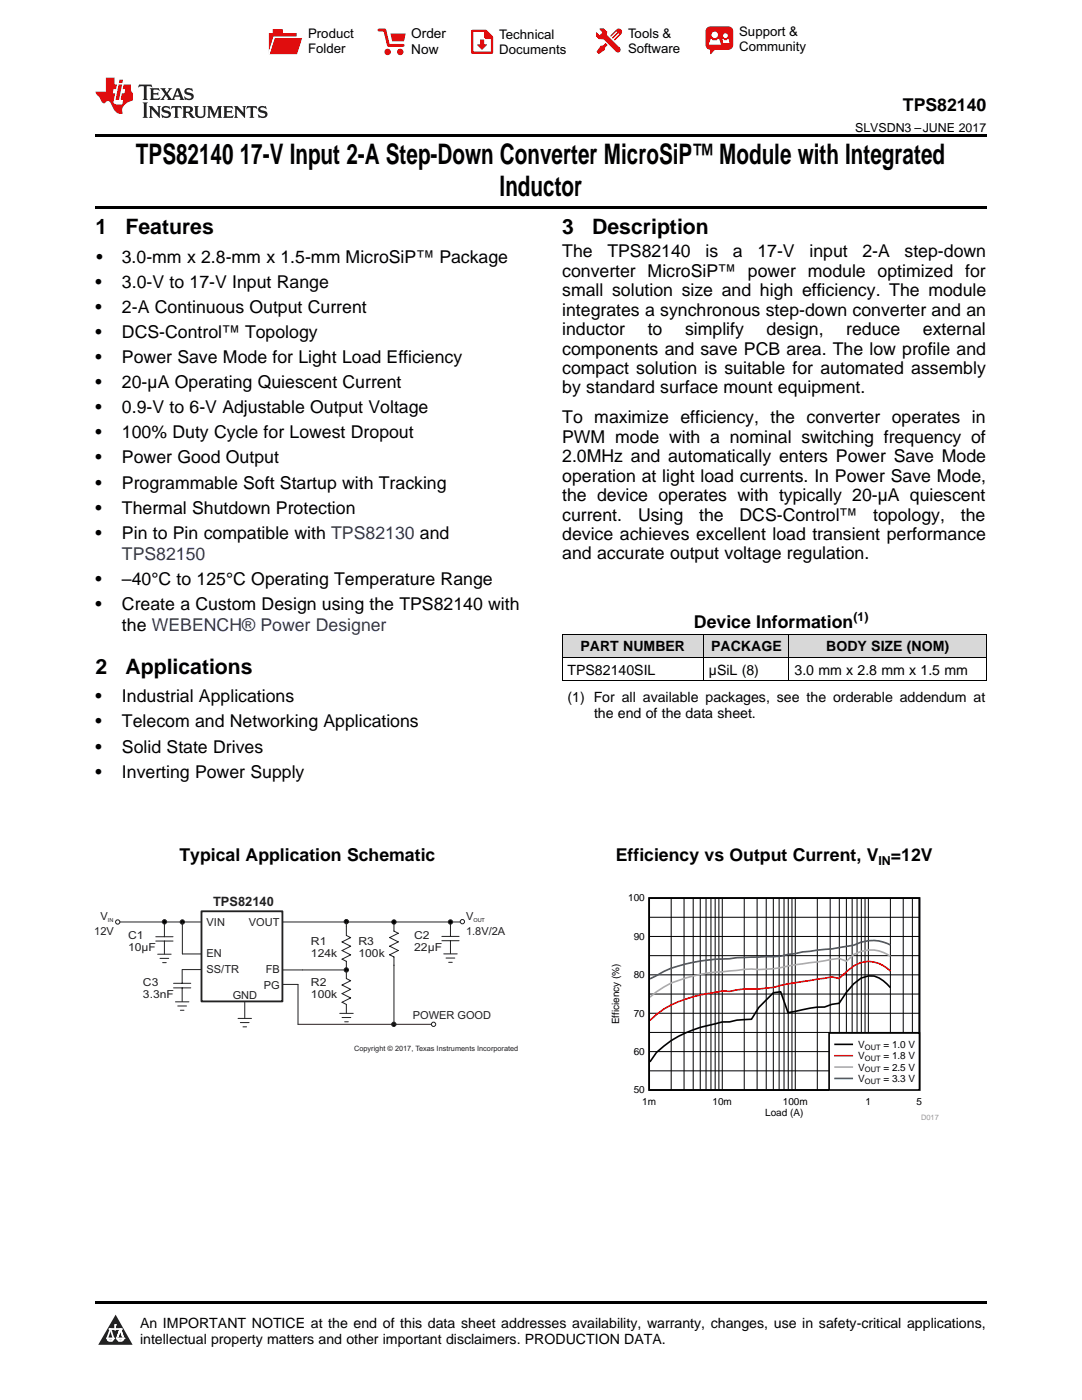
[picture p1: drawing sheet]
<svg xmlns="http://www.w3.org/2000/svg" width="216mm" height="279mm" viewBox="0 0 216 279" stroke-linecap="round" stroke-linejoin="round" font-family="sans-serif">
<defs><g id="words">
<g font-size="5.6">
<text x="27.1" y="32.8">TPS82140</text>
<text x="47.9" y="32.8">17-V Input 2-A Step-Down Converter MicroSiP™ Module with Integrated</text>
<text x="99.7" y="39.2">Inductor</text>
</g>
<g font-size="4.2">
<text x="19" y="46.7">1</text>
<text x="25" y="46.7">Features</text>
<text x="112.2" y="46.7">3</text>
<text x="118.2" y="46.7">Description</text>
<text x="19" y="134.4">2</text>
<text x="25" y="134.4">Applications</text>
</g>
<g font-size="3.5">
<text x="180.2" y="22.2">TPS82140</text>
<text x="19.2" y="52.4">•</text>
<text x="24.3" y="52.4">3.0-mm x 2.8-mm x 1.5-mm MicroSiP™ Package</text>
<text x="112.2" y="51.4">The</text>
<text x="121.2" y="51.4">TPS82140</text>
<text x="140.8" y="51.4">is</text>
<text x="146.2" y="51.4">a</text>
<text x="151.1" y="51.4">17-V</text>
<text x="161.5" y="51.4">input</text>
<text x="172.1" y="51.4">2-A</text>
<text x="180.5" y="51.4">step-down</text>
<text x="19" y="57.4">•</text>
<text x="24.3" y="57.4">3.0-V to 17-V Input Range</text>
<text x="112.2" y="55.2">converter MicroSiP™ power module optimized for</text>
<text x="112.2" y="59.1">small solution size and high efficiency. The module</text>
<text x="19" y="62.4">•</text>
<text x="24.3" y="62.4">2-A Continuous Output Current</text>
<text x="112.2" y="63">integrates a synchronous step-down converter and an</text>
<text x="19" y="67.5">•</text>
<text x="24.3" y="67.5">DCS-Control™ Topology</text>
<text x="112.2" y="66.9">inductor</text>
<text x="112.2" y="70.8">components and save PCB area. The low profile and</text>
<text x="129.2" y="66.9">to</text>
<text x="136.7" y="66.9">simplify</text>
<text x="153" y="66.9">design,</text>
<text x="168.9" y="66.9">reduce</text>
<text x="184.2" y="66.9">external</text>
<text x="19" y="72.5">•</text>
<text x="19" y="77.5">•</text>
<text x="24.3" y="72.5">Power Save Mode for Light Load Efficiency</text>
<text x="24.3" y="77.5">20-µA Operating Quiescent Current</text>
<text x="112.2" y="74.6">compact solution is suitable for automated assembly</text>
<text x="19" y="82.5">•</text>
<text x="24.3" y="82.5">0.9-V to 6-V Adjustable Output Voltage</text>
<text x="112.2" y="78.5">by standard surface mount equipment.</text>
<text x="19" y="87.5">•</text>
<text x="24.3" y="87.5">100% Duty Cycle for Lowest Dropout</text>
<text x="112.2" y="84.5">To maximize efficiency, the converter operates in</text>
<text x="112.2" y="88.4">PWM mode with a nominal switching frequency of</text>
<text x="19" y="92.5">•</text>
<text x="24.3" y="92.5">Power Good Output</text>
<text x="112.2" y="92.3">2.0MHz and automatically enters Power Save Mode</text>
<text x="19" y="97.5">•</text>
<text x="24.3" y="97.5">Programmable Soft Startup with Tracking</text>
<text x="112.2" y="96.1">operation at light load currents. In Power Save Mode,</text>
<text x="112.2" y="100">the device operates with typically 20-µA quiescent</text>
<text x="19" y="102.5">•</text>
<text x="19" y="107.5">•</text>
<text x="24.3" y="102.5">Thermal Shutdown Protection</text>
<text x="24.3" y="107.5">Pin to Pin compatible with TPS82130 and</text>
<text x="112.2" y="103.9">current.</text>
<text x="112.2" y="107.8">device achieves excellent load transient performance</text>
<text x="127.3" y="103.9">Using</text>
<text x="139.5" y="103.9">the</text>
<text x="147.6" y="103.9">DCS-Control™</text>
<text x="174.2" y="103.9">topology,</text>
<text x="191.7" y="103.9">the</text>
<text x="112.2" y="111.7">and accurate output voltage regulation.</text>
<text x="19" y="116.8">•</text>
<text x="24.3" y="116.8">–40°C to 125°C Operating Temperature Range</text>
<text x="19" y="121.8">•</text>
<text x="24.3" y="121.8">Create a Custom Design using the TPS82140 with</text>
<text x="138.5" y="125.3">Device Information</text>
<text x="24.3" y="126">the WEBENCH® Power Designer</text>
<text x="19" y="140.2">•</text>
<text x="24.3" y="140.2">Industrial Applications</text>
<text x="19" y="145.2">•</text>
<text x="24.3" y="145.2">Telecom and Networking Applications</text>
<text x="19" y="150.2">•</text>
<text x="19" y="155.2">•</text>
<text x="24.3" y="150.2">Solid State Drives</text>
<text x="24.3" y="155.2">Inverting Power Supply</text>
<text x="35.8" y="171.9">Typical Application Schematic</text>
<text x="122.9" y="171.9">Efficiency vs Output Current, V</text>
<text x="177.8" y="171.9">=12V</text>
</g>
<text font-size="3.5" fill="#0000c8" x="24.3" y="111.8">TPS82150</text>
<g font-size="2.8">
<text x="115.8" y="130">PART NUMBER</text>
<text x="141.9" y="130">PACKAGE</text>
<text x="164.9" y="130">BODY SIZE (NOM)</text>
<text x="113.2" y="134.7">TPS82140SIL</text>
<text x="141.5" y="134.7">µSiL (8)</text>
<text x="158.5" y="134.7">3.0 mm x 2.8 mm x 1.5 mm</text>
<text x="113.2" y="140.2">(1) For all available packages, see the orderable addendum at</text>
<text x="118.5" y="143.3">the end of the data sheet.</text>
<text x="27.9" y="265">An IMPORTANT NOTICE at the end of this data sheet addresses availability, warranty, changes, use in safety-critical applications,</text>
<text x="27.9" y="268.2">intellectual property matters and other important disclaimers. PRODUCTION DATA.</text>
</g>
<g font-size="2.7">
<text x="82.1" y="7.7">Order</text>
<text x="82.1" y="10.7">Now</text>
</g>
<g font-size="2.6">
<text x="61.5" y="7.6">Product</text>
<text x="61.5" y="10.6">Folder</text>
<text x="99.6" y="7.8">Technical</text>
<text x="99.6" y="10.8">Documents</text>
<text x="125.3" y="7.6">Tools &amp;</text>
<text x="125.3" y="10.6">Software</text>
<text x="147.5" y="7.2">Support &amp;</text>
<text x="147.5" y="10.2">Community</text>
</g>
<text font-size="2.6" fill="#231f20" x="42.5" y="180.8">TPS82140</text>
<g font-size="2.5">
<text x="170.6" y="26.3">SLVSDN3 –JUNE 2017</text>
<text x="170.3" y="123.9">(1)</text>
<text x="175.3" y="172.6">IN</text>
</g>
<g font-size="2.2" fill="#231f20">
<text x="20.1" y="183.5">V</text>
<text x="41.2" y="184.7">VIN</text>
<text x="49.6" y="184.8">VOUT</text>
<text x="93" y="183.5">V</text>
<text x="18.8" y="186.7">12V</text>
<text x="25.6" y="187.4">C1</text>
<text x="25.6" y="189.9">10µF</text>
<text x="41.2" y="191.1">EN</text>
<text x="62" y="188.5">R1</text>
<text x="62" y="191">124k</text>
<text x="71.5" y="188.6">R3</text>
<text x="71.5" y="191">100k</text>
<text x="82.6" y="187.4">C2</text>
<text x="82.6" y="189.9">22µF</text>
<text x="93" y="186.7">1.8V/2A</text>
<text x="28.5" y="196.7">C3</text>
<text x="41.2" y="194.2">SS/TR</text>
<text x="52.7" y="197.3">PG</text>
<text x="53" y="194.2">FB</text>
<text x="62" y="196.8">R2</text>
<text x="28.5" y="199.2">3.3nF</text>
<text x="46.4" y="199.4">GND</text>
<text x="62" y="199.3">100k</text>
<text x="82.4" y="203.4">POWER GOOD</text>
</g>
<g font-size="2">
<text x="125.4" y="179.9">100</text>
<text x="126.5" y="187.5">90</text>
<text x="126.5" y="195.2">80</text>
<text x="126.5" y="202.9">70</text>
<text x="123.5" y="204.5" transform="rotate(-90 123.5 204.5)">Efficiency (%)</text>
<text x="171.3" y="209.1">V</text>
<text x="176.3" y="209.1">= 1.0 V</text>
<text x="126.5" y="210.5">60</text>
<text x="171.3" y="211.4">V</text>
<text x="171.3" y="213.7">V</text>
<text x="171.3" y="215.9">V</text>
<text x="176.3" y="211.4">= 1.8 V</text>
<text x="176.3" y="213.7">= 2.5 V</text>
<text x="176.3" y="215.9">= 3.3 V</text>
<text x="126.5" y="218.2">50</text>
<text x="128.2" y="220.5">1m</text>
<text x="142.2" y="220.5">10m</text>
<text x="156.2" y="220.5">100m</text>
<text x="172.7" y="220.5">1</text>
<text x="182.9" y="220.5">5</text>
<text x="152.7" y="222.7">Load (A)</text>
</g>
<text font-size="1.5" fill="#231f20" x="70.7" y="209.8">Copyright © 2017, Texas Instruments Incorporated</text>
<g font-size="1.5">
<text x="172.6" y="209.5">OUT</text>
<text x="172.6" y="211.7">OUT</text>
<text x="172.6" y="214">OUT</text>
<text x="172.6" y="216.3">OUT</text>
</g>
<text font-size="1.5" fill="#999" x="183.8" y="223.6">D017</text>
<g font-size="1.1" fill="#231f20">
<text x="21.5" y="184">IN</text>
<text x="94.5" y="184">OUT</text>
</g>
</g></defs>
<g fill="#d8d8d8">
<path d="M112.2 126.6h28.2v4.7h-28.2z"/>
<path d="M140.4 126.6h17.1v4.7h-17.1z"/>
<path d="M157.5 126.6h39.3v4.7h-39.3z"/>
</g>
<path d="M23.1 262.4l3.4 6h-6.9z" fill="#231f20"/>
<path d="M21.4 267.1h1.2l-.3 .5h-.3a.55 .55 0 0 1-.6-.5z" fill-rule="evenodd" fill="#fff"/>
<path d="M21.4 267.1h1.2l-.3 .5h-.3a.55 .55 0 0 1-.6-.5z" fill="none" stroke="#231f20" stroke-width=".34"/>
<path d="M21.4 267.1l1.2 .1-.3 .4h-.5z" fill="none" stroke="#fff" stroke-width=".34"/>
<path d="M23 265.3h.1" fill="none" stroke="#fff" stroke-width=".34"/>
<path d="M23 264.4v.9z" fill="#fff"/>
<path d="M23 264.4v.9z" fill="none" stroke="#fff" stroke-width=".34"/>
<circle cx="23" cy="264.4" r=".17" fill="#fff"/>
<path d="M21.9 265.2h.1" fill="none" stroke="#fff" stroke-width=".34"/>
<path d="M21.9 265.2h2.3z" fill="#fff"/>
<path d="M21.9 265.2h2.3z" fill="none" stroke="#fff" stroke-width=".34"/>
<circle cx="24.2" cy="265.2" r=".17" fill="#fff"/>
<path d="M23.3 267.1h.1" fill="none" stroke="#fff" stroke-width=".34"/>
<path d="M24 265.2l-.7 1.9z" fill="#fff"/>
<path d="M24 265.2l-.7 1.9z" fill="none" stroke="#fff" stroke-width=".34"/>
<path d="M24 265.2l.7 1.9z" fill="#fff"/>
<path d="M24 265.2l.7 1.9z" fill="none" stroke="#fff" stroke-width=".34"/>
<path d="M24.6 267.1h.1" fill="none" stroke="#fff" stroke-width=".34"/>
<circle cx="21.4" cy="267.1" r=".17" fill="#fff"/>
<path d="M22.1 265.2l-.7 1.9z" fill="#fff"/>
<path d="M22.1 265.2l-.7 1.9z" fill="none" stroke="#fff" stroke-width=".34"/>
<path d="M22.1 265.2l.5 1.9z" fill="#fff"/>
<path d="M22.1 265.2l.5 1.9z" fill="none" stroke="#fff" stroke-width=".34"/>
<circle cx="22.6" cy="267.1" r=".17" fill="#fff"/>
<path d="M23.4 267.1h1.3a.65 .65 0 0 1-.7 .5 .65 .65 0 0 1-.6-.5z" fill-rule="evenodd" fill="#fff"/>
<path d="M23.4 267.1h1.3a.65 .65 0 0 1-.7 .5 .65 .65 0 0 1-.6-.5z" fill="none" stroke="#231f20" stroke-width=".34"/>
<path d="M23.4 267.1h1.3l-.4 .5h-.6z" fill="none" stroke="#fff" stroke-width=".34"/>
<path d="M23.3 267.1h.1" fill="none" stroke="#fff" stroke-width=".34"/>
<circle cx="24.7" cy="267.1" r=".17" fill="#fff"/>
<path d="M19 259.7h177.8v.5h-177.8z" fill="#000"/>
<path d="M121.6 178.5h65.7v45.1h-65.7z" fill-rule="evenodd" fill="#fff"/>
<path d="M129.5 179.2h54v38.3h-54zM177.7 197.1a6.9 6.9 0 0 0-3.3-2.3h-1.1l-1.5 .4-1.4 1.1-1.5 1.7-1.5 2.2-1.4 .2-1.5 .6a21.7 21.7 0 0 0-5.8 .8l-1.5 .3-1.4-4.2-1.5 .2-2.9 3-1.4 2.3-3 .2-1.4 .3-1.5 .1-1.4 .3a22.4 22.4 0 0 0-11.7 5.7l-1.3 1.9" fill="none" stroke="#000" stroke-width=".33"/>
<g fill="none" stroke="#000" stroke-width=".2">
<path d="M133.9 179.2v38.3M136.5 179.2v38.3M138.3 179.2v38.3M139.7 179.2v38.3M140.9 179.2v38.3M141.9 179.2v38.3M142.7 179.2v38.3M143.4 179.2v38.3M144.1 179.2v38.3M148.5 179.2v38.3M151.1 179.2v38.3M152.9 179.2v38.3"/>
<path d="M154.3 179.2v38.3M155.5 179.2v38.3M156.4 179.2v38.3M157.3 179.2v38.3M158 179.2v38.3M158.7 179.2v38.3M163.1 179.2v38.3M165.7 179.2v38.3M167.5 179.2v38.3M168.9 179.2v38.3M170 179.2v38.3M171 179.2v38.3"/>
<path d="M171.9 179.2v38.3M172.6 179.2v38.3M173.3 179.2v38.3M177.7 179.2v38.3M180.2 179.2v38.3M182.1 179.2v38.3M183.5 179.2v38.3M129.5 198.4h54M129.5 194.6h54M129.5 190.7h54M129.5 186.9h54M129.5 183.1h54"/>
<path d="M129.5 213.7h54M129.5 209.9h54M129.5 206h54M129.5 202.2h54"/>
</g>
<path d="M177.7 193.8a5.9 5.9 0 0 0-8.8 .1l-1.5 1.4-1.4-.3-10.2 1.7a24.8 24.8 0 0 1-7.3 .7l-2.9 .5-1.5-.2-1.4 .4a26.3 26.3 0 0 0-10.2 3.3l-2.8 2.2" fill="none" stroke="#f00" stroke-width=".32"/>
<path d="M177.7 190.9a6.4 6.4 0 0 0-8.8 .9l-1.5-.5-10.2 1.5a21.7 21.7 0 0 1-7.2 .6l-5.9 .5a27.7 27.7 0 0 0-11.6 3.1l-2.8 2" fill="none" stroke="#aaa" stroke-width=".32"/>
<path d="M177.7 188.6a7.7 7.7 0 0 0-7.3 0l-4.4 .8-5.8 .6-3 .5a22.1 22.1 0 0 1-5.8 .5l-4.4 .1-1.4 .2a33.5 33.5 0 0 0-13.1 2.6l-2.8 1.4" fill="none" stroke="#295c75" stroke-width=".33"/>
<path d="M165.4 206.2h18.1v11.3h-18.1z" fill-rule="evenodd" fill="#fff"/>
<path d="M165.4 206.2h18.1v11.3h-18.1zM166.6 208.4h3.4" fill="none" stroke="#000" stroke-width=".33"/>
<path d="M166.6 210.7h3.5" fill="none" stroke="#f00" stroke-width=".32"/>
<path d="M166.6 213h3.5" fill="none" stroke="#aaa" stroke-width=".32"/>
<path d="M166.6 215.2h3.4" fill="none" stroke="#295c75" stroke-width=".33"/>
<path d="M23.9 184h67.9" fill="none" stroke="#231f20" stroke-width=".2"/>
<path d="M40.2 181.9h16.2v18h-16.2z" fill-rule="evenodd" fill="#fff"/>
<path d="M40.2 181.9h16.2v18h-16.2z" fill="none" stroke="#231f20" stroke-width=".37"/>
<g fill="none" stroke="#231f20" stroke-width=".2">
<path d="M31.1 186.9h3.4M31.1 187.8h3.4M31.5 190.4h2.7M31.9 191.3h1.8M32.4 192.1h.8M32.8 184.4v2.5M32.8 187.8v2.6M34.6 196.2h3.5M34.6 197.2h3.5M35 199.9h2.7M36.3 197.2v2.7M36.4 184v6.4h3.8"/>
<path d="M40.2 193.5h-3.9v2.7M56.5 193.6h12.6M56.5 196.5h3v7.9h26.6M69.1 183.9v2.8l.9 .4-1.8 .9 1.8 .8-1.8 .9 1.8 .9-1.8 .8 .9 .5v3.4l.9 .4-1.8 .9 1.8 .8-1.8 .9 1.8 .9-1.8 .8 .9 .5v1.7M78.6 184.1v1.7l.9 .5-1.7 .8 1.7 .9-1.7 .8 1.7 .9-1.7 .9 .8 .4v13.4M88.2 186.9h3.4M88.2 187.7h3.4M88.5 190.4h2.7M89 191.2h1.8M89.5 192.1h.7M89.9 184.3v2.6M89.9 187.7v2.6"/>
<path d="M35.5 200.8h1.7M36 201.6h.7M47.5 203.2h2.7M48 204.1h1.7M48.5 204.9h.7M48.8 200v3.2M67.8 202.2h2.7M68.3 203.1h1.7M68.8 203.9h.7"/>
<circle cx="23.5" cy="184" r=".43"/>
<circle cx="32.8" cy="184" r=".43"/>
<circle cx="36.4" cy="184" r=".43"/>
<circle cx="69.1" cy="193.6" r=".43"/>
<circle cx="69.1" cy="183.9" r=".43"/>
<circle cx="78.6" cy="184" r=".43"/>
<circle cx="89.9" cy="184" r=".43"/>
<circle cx="92.3" cy="183.9" r=".43"/>
<circle cx="78.6" cy="204.4" r=".43"/>
<circle cx="86.5" cy="204.4" r=".43"/>
</g>
<g fill="#000">
<circle cx="32.8" cy="184" r=".43"/>
<circle cx="36.4" cy="184" r=".43"/>
<circle cx="69.1" cy="193.6" r=".43"/>
<circle cx="69.1" cy="183.9" r=".43"/>
<circle cx="78.6" cy="184" r=".43"/>
<circle cx="89.9" cy="184" r=".43"/>
<circle cx="78.6" cy="204.4" r=".43"/>
</g>
<path d="M112.2 135.9h84.6M112.2 131.2h84.6M112.2 126.6h84.6M112.2 126.6v9.3M140.4 126.6v9.3M157.4 126.6v9.3M196.8 126.6v9.3" fill="none" stroke="#000" stroke-width=".2"/>
<path d="M19 26.8h177.8v.6h-177.8zM19 41.2h177.8v.5h-177.8z" fill="#000"/>
<path d="M27.7 16.9l-.1 .6 .6-.3h.5v.2v2.2l-.2 .4h1l-.2-.4v-2.2v-.2h.5l.6 .3-.2-.6zM29.9 17.6l.2 .4v1.6l-.2 .4h1.9l.1-.6a1.09 1.09 0 0 1-1.3 .1v-.6h.6l.4 .2v-.7l-.2 .2h-.8v-.6l.2-.1a1.01 1.01 0 0 1 1 .3l-.1-.6zM32 17.6l.9 1.2-1 1.2h.9l-.2-.3 .5-.7 .5 .7-.3 .3h1.7l-.2-.3 .1-.4h1l.1 .4-.2 .3h1l-.3-.4-.7-2h-.5l-1 2.2-.8-1.1 .9-1.1h-.9l.2 .2-.4 .7-.4-.7 .2-.2zM35.4 18l.4 1h-.8zM37 17.7a.66 .66 0 0 0-.2 .8 .66 .66 0 0 0 .6 .4l.7 .2 .1 .2a.8 .8 0 0 1-.7 .4 .8 .8 0 0 1-.7-.5l.1 .8 .2-.2a.94 .94 0 0 0 1.1 .1 .94 .94 0 0 0 .4-.9 1.48 1.48 0 0 0-1.3-.6v-.4a1.1 1.1 0 0 1 1.2 .2l-.2-.6-.2 .1-.5-.1zM28.5 20.4l.2 .4v2.3l-.2 .4h1l-.2-.4v-2.3l.2-.4zM29.7 21.2l.2 .4v1.5l-.2 .4h.8l-.3-.4 .1-1.3 1.6 1.8v-2l.2-.4h-.7l.2 .2v1.1l-1.2-1.3zM32.5 21.3a.66 .66 0 0 0-.2 .8 .66 .66 0 0 0 .6 .4l.6 .2 .2 .2a.8 .8 0 0 1-.8 .4 .8 .8 0 0 1-.7-.5l.2 .7 .2-.1a.94 .94 0 0 0 1 .1 .94 .94 0 0 0 .5-1 1.47 1.47 0 0 0-1.3-.6l-.1-.3a1.1 1.1 0 0 1 1.3 .2l-.2-.6-.2 .1-.5-.2zM34.3 21.2l-.2 .6a.64 .64 0 0 1 .8-.3v1.6l-.2 .4h1l-.3-.4 .1-1.6a.66 .66 0 0 1 .8 .3l-.2-.6zM36.3 21.2l.3 .4v1.5l-.3 .4h1l-.2-.2v-.7h.5l.1 .1a.8 .8 0 0 0 1.2 .7l-1-1a.62 .62 0 0 0 .6-.5 .62 .62 0 0 0-.6-.7zM37.1 21.5h.1a.48 .48 0 0 1 .6 0 .48 .48 0 0 1 .1 .6l-.2 .1-.6 .1zM38.7 21.2l.2 .2a2.29 2.29 0 0 0 .4 2 1.05 1.05 0 0 0 1.7-.7v-1.3l.2-.2h-.8l.2 .4v1.1a.61 .61 0 0 1-.6 .6 .61 .61 0 0 1-.6-.6v-1.1l.3-.4zM41.3 21.2l.3 .4v1.5l-.3 .4h.8l-.2-.4v-1.4l.8 1.9 .9-1.9v1.4l-.2 .4h.9l-.2-.4v-1.5l.2-.4h-.8l-.7 1.5-.6-1.5zM44.5 21.2l.2 .4v1.5l-.2 .4h1.9l.2-.6a1.1 1.1 0 0 1-1.4 .2v-.7h.6l.4 .2v-.6l-.2 .1-.8 .1v-.6l.2-.1a1.02 1.02 0 0 1 1.1 .2l-.2-.5zM46.7 21.2l.2 .4v1.5l-.2 .4h.8l-.3-.4 .1-1.3 1.6 1.8v-2l.2-.4h-.7l.2 .2v1.1l-1.2-1.3zM49.3 21.2l-.1 .6a.64 .64 0 0 1 .8-.3v1.6l-.3 .4h1l-.2-.4v-1.6a.66 .66 0 0 1 .8 .3l-.1-.6zM51.7 21.3a.66 .66 0 0 0-.2 .7 .66 .66 0 0 0 .7 .5l.6 .2 .1 .2a.8 .8 0 0 1-.7 .4 .8 .8 0 0 1-.7-.5l.1 .7 .2-.1a.94 .94 0 0 0 1.1 .1 .94 .94 0 0 0 .4-1 1.48 1.48 0 0 0-1.2-.6l-.1-.3a1.1 1.1 0 0 1 1.2 .2l-.2-.6-.1 .1-.6-.2z" fill="#231f20"/>
<path d="M21.1 15.5v2.8h-2v.4l.9 .9a.96 .96 0 0 0 1 1 .59 .59 0 0 1 .5-.4 .59 .59 0 0 1 .5 .3l.4 .8a1.61 1.61 0 0 0 2.1 1.3 1.63 1.63 0 0 1 1.1-2.2l.9-.3v-1.5a1.6 1.6 0 0 1-.4-1.7h-1.4l-.2 .9h.5l-.2 .8h-.5l-.2 1v.3h.5l-.2 .9h-.7a.74 .74 0 0 1-1-.6l.3-1.6h-.5l.2-.8h.5l.1-.9h-.4v-1.4zM23.7 16.9l-.7 3h.8l.6-3zM23.8 15.9l-.1 .7h.7l.2-.7z" fill="#ee1d23"/>
<g fill="#d60000">
<path d="M54.4 5.8h2v.8h2.8v4.2h-5.5v-4.2h.7z" fill-rule="evenodd"/>
<path d="M54.7 7.5h5.6l-1 3.3h-5.6z" fill-rule="evenodd"/>
</g>
<path d="M54.6 7.4h5.8l-.1 .1h-5.5l-1.1 3.3z" fill-rule="evenodd" fill="#fff"/>
<path d="M54.6 7.4h5.8l-.1 .1h-5.5l-1.1 3.3z" fill="none" stroke="#fff" stroke-width=".2"/>
<path d="M75.6 6h1.2l.7 3.1h3" fill="none" stroke="#d60000" stroke-width=".56"/>
<g fill="#d60000">
<path d="M77.9 6.7h3.1l-.4 1.5h-2.3z" fill-rule="evenodd"/>
<circle cx="77.3" cy="10.4" r=".64"/>
<circle cx="79.9" cy="10.4" r=".64"/>
</g>
<path d="M94.2 6.2h2.7l1.3 1.2v3.1h-4z" fill="none" stroke="#d60000" stroke-width=".44"/>
<g fill="#d60000">
<path d="M95.8 7.9h.8v1h.6l-1 1.1-1-1v-.1h.6z" fill-rule="evenodd"/>
<path d="M96.6 6.2h.3l1.3 1.2v.4h-1.3l-.3-.4z" fill-rule="evenodd"/>
<path d="M119.6 5.7h.9l.6 .6 .1 .7 2.5 2.5-.8 .8-2.3-2.3-1.1-.2-.6-.6v-.8l.7 .6 .5-.4v-.2l-.4-.5z" fill-rule="evenodd"/>
<path d="M119.9 9.1h.4l.5-.5 .4 .4-.5 .5v.4l-1.2 .9-.5-.5z" fill-rule="evenodd"/>
<path d="M123 5.9a.67 .67 0 0 1 .9 0 .67 .67 0 0 1 0 .9z" fill-rule="evenodd"/>
<path d="M123 5.9l.9 .9-1.2 1.2h-.2l.1-.2 .9-.9 .1-.2h-.3l-.9 1h-.2v-.2l.9-1 .1-.2h-.3l-.9 1h-.2v-.2z" fill-rule="evenodd"/>
<circle cx="123.3" cy="9.9" r=".54"/>
</g>
<path d="M121.1 6.3l-.1 .7" fill="none" stroke="#d60000" stroke-width=".2"/>
<g fill="#d60000">
<path d="M141.1 5.5l.6-.2h3.6a.95 .95 0 0 1 1 .9v2.8a.95 .95 0 0 1-1 .9h-3.6a.95 .95 0 0 1-.9-.9v-2.8z" fill-rule="evenodd"/>
<path d="M141.7 9.9h.9l-.7 .9h-.2z" fill-rule="evenodd"/>
</g>
<g fill="#fff">
<path d="M144.3 8.6h1.3z"/>
<path d="M141.8 7.8h.3l.1 .2h.8l.2-.2h.3l.4 1.1h-2.5z" fill-rule="evenodd"/>
<path d="M144.2 7.8h.2l.2 .2h.4l.2-.2h.2l.2 .8h-1.3z" fill-rule="evenodd"/>
<circle cx="142.6" cy="6.9" r=".65"/>
<circle cx="144.8" cy="7.1" r=".48"/>
</g>
<use href="#words"/>
</svg>
